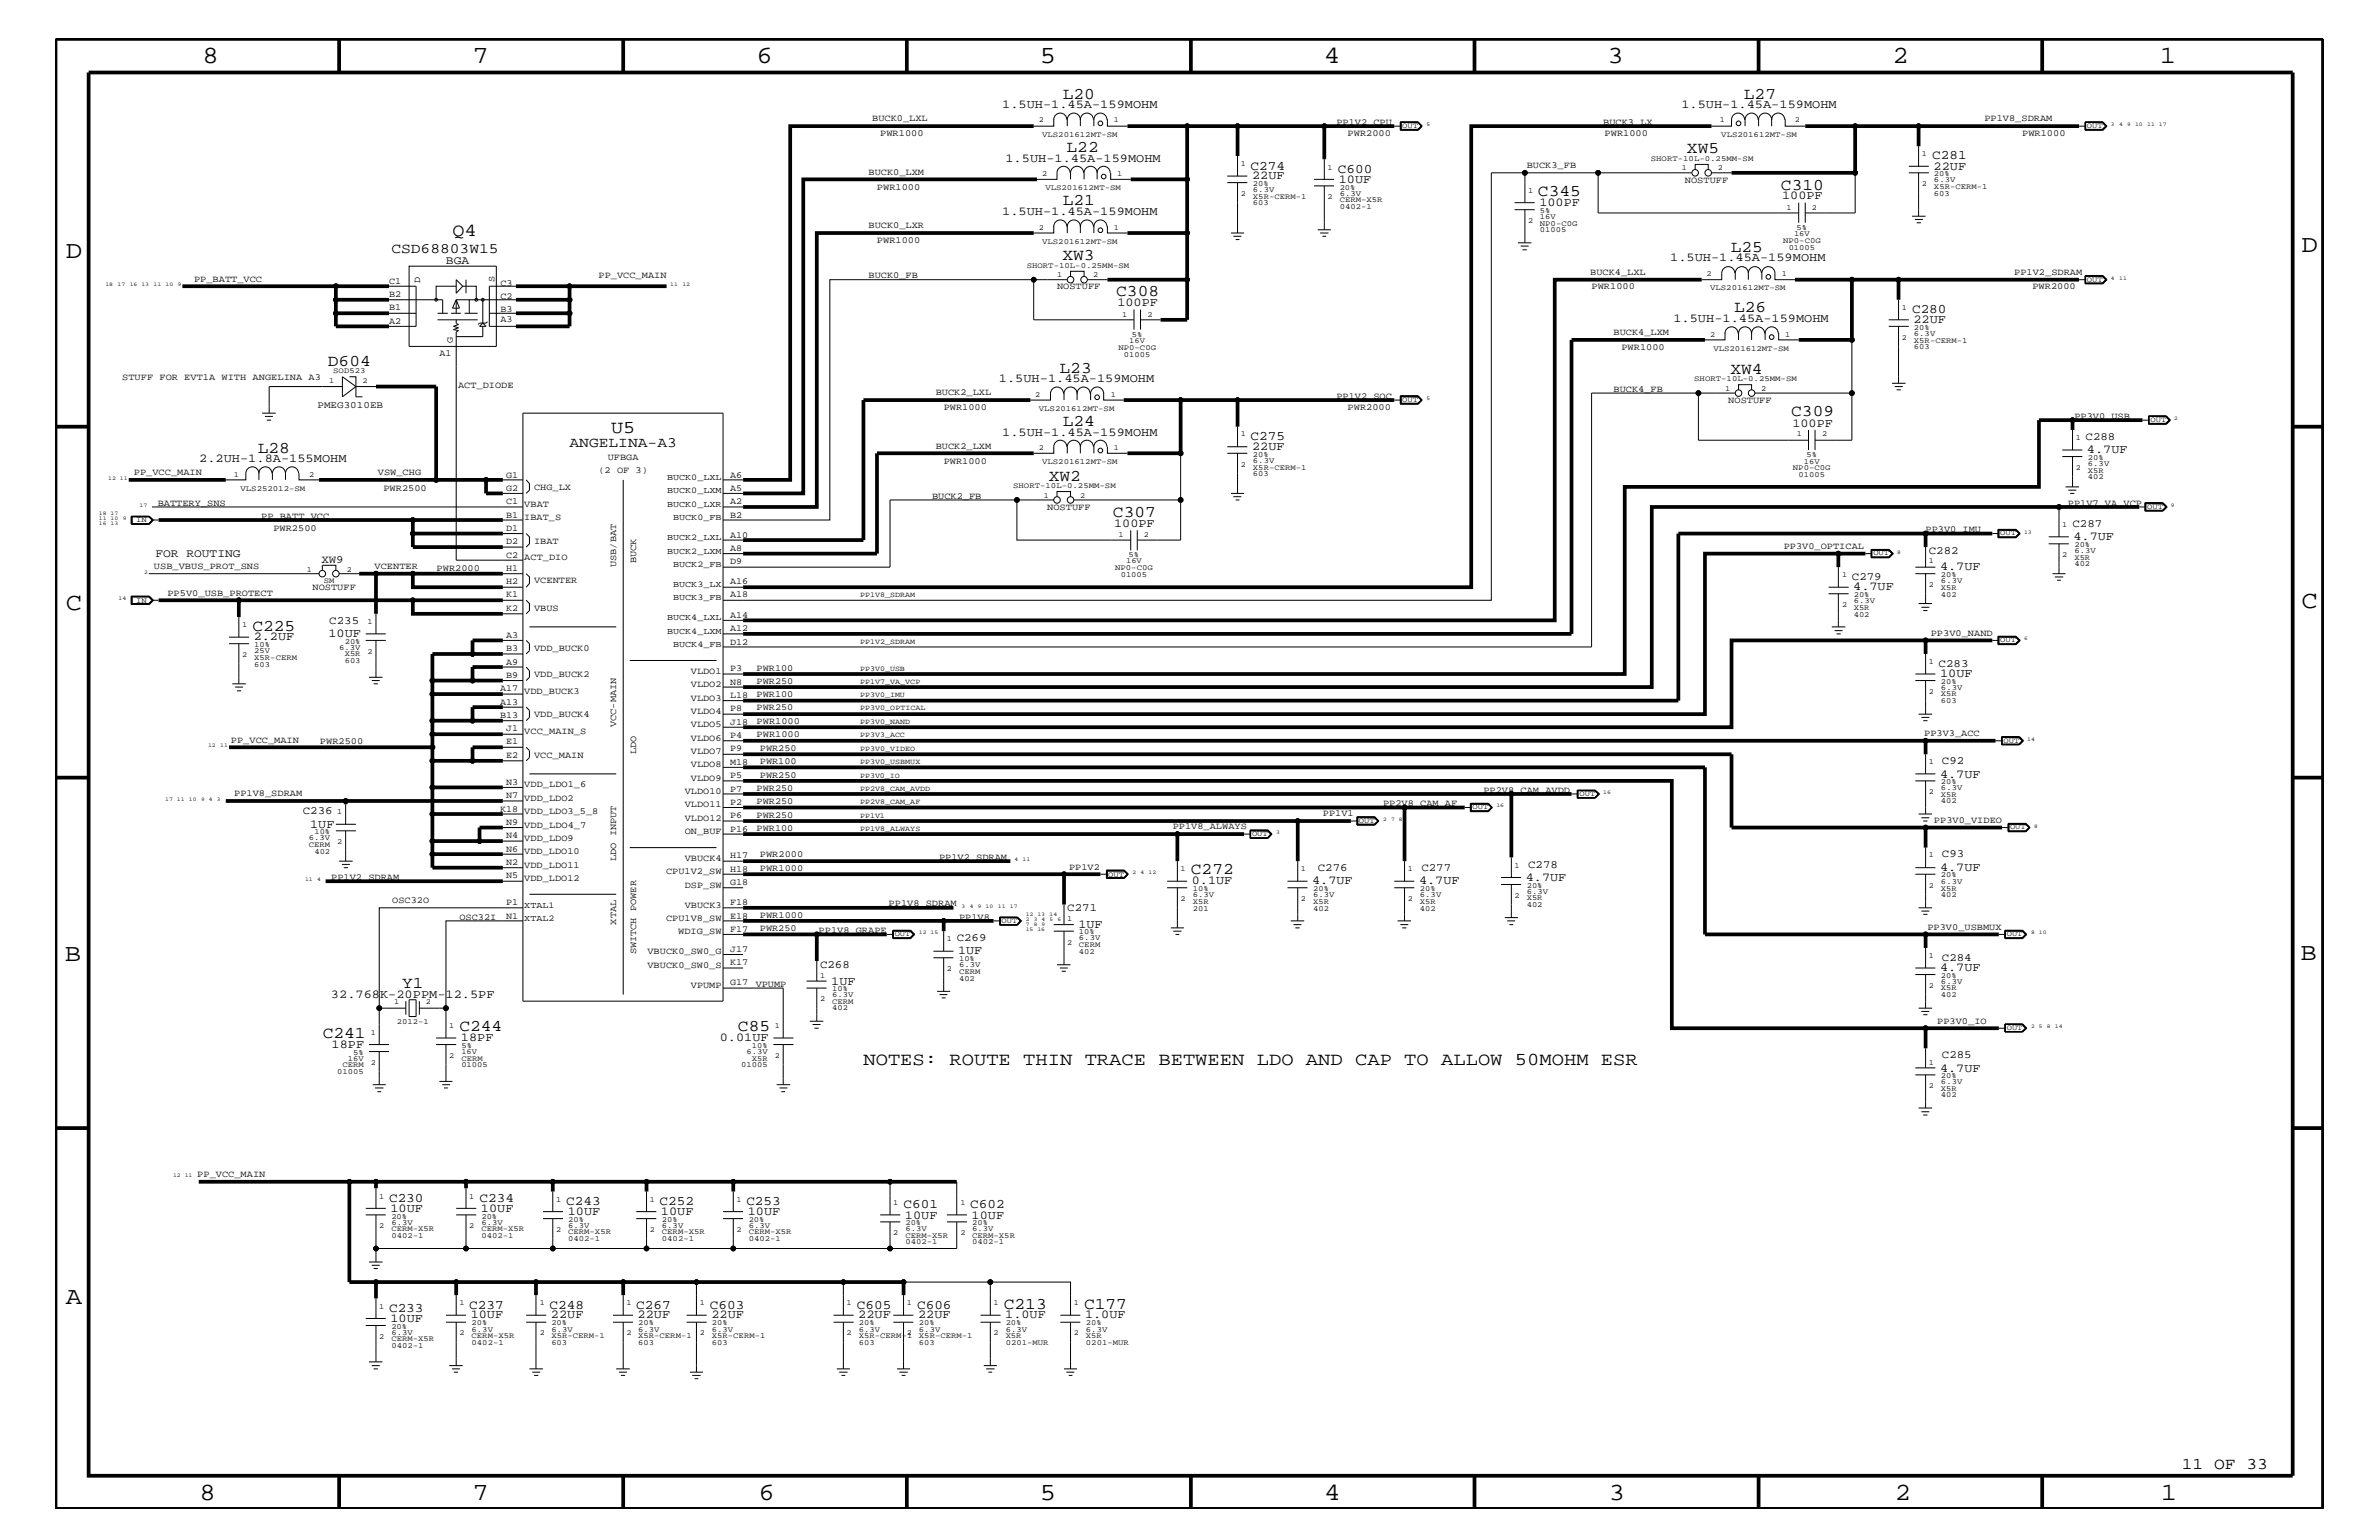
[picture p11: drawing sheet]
<svg xmlns="http://www.w3.org/2000/svg" width="432mm" height="279mm" viewBox="0 0 432 279" stroke-linecap="round" stroke-linejoin="round" font-family="sans-serif">
<defs><g id="words">
<g font-size="4.5">
<text x="36.7" y="11.5">8</text>
<text x="85.8" y="11.5">7</text>
<text x="137.3" y="11.5">6</text>
<text x="188.7" y="11.5">5</text>
<text x="240.3" y="11.5">4</text>
<text x="291.8" y="11.5">3</text>
<text x="343.5" y="11.5">2</text>
<text x="392" y="11.5">1</text>
<text x="11.9" y="46.8">D</text>
<text x="417.7" y="45.7">D</text>
<text x="11.9" y="110.6">C</text>
<text x="417.7" y="110.3">C</text>
<text x="11.8" y="174.3">B</text>
<text x="417.6" y="174.2">B</text>
<text x="11.9" y="236.7">A</text>
<text x="36.2" y="272.1">8</text>
<text x="85.8" y="272.1">7</text>
<text x="137.7" y="272.1">6</text>
<text x="188.7" y="272.1">5</text>
<text x="240.4" y="272.1">4</text>
<text x="292" y="272.1">3</text>
<text x="343.9" y="272.1">2</text>
<text x="392.2" y="272.1">1</text>
</g>
<g font-size="3.3">
<text x="82.1" y="42.9">Q4</text>
<text x="110.9" y="78.6">U5</text>
<text x="156.7" y="193.2">NOTES: ROUTE THIN TRACE BETWEEN LDO AND CAP TO ALLOW 50MOHM ESR</text>
</g>
<g font-size="3">
<text x="192.9" y="17.9">L20</text>
<text x="316.5" y="17.9">L27</text>
<text x="193.6" y="27.5">L22</text>
<text x="306.2" y="27.8">XW5</text>
<text x="279.1" y="35.6">C345</text>
<text x="323.3" y="34.4">C310</text>
<text x="192.9" y="37.3">L21</text>
<text x="192.8" y="47.2">XW3</text>
<text x="314.2" y="45.7">L25</text>
<text x="202.6" y="53.8">C308</text>
<text x="314.7" y="56.7">L26</text>
<text x="59.5" y="66.4">D604</text>
<text x="192.3" y="67.6">L23</text>
<text x="314.1" y="67.8">XW4</text>
<text x="192.9" y="77.3">L24</text>
<text x="325.1" y="75.6">C309</text>
<text x="46.8" y="82.2">L28</text>
<text x="190.4" y="87.2">XW2</text>
<text x="202" y="93.8">C307</text>
<text x="45.8" y="114.4">C225</text>
<text x="216.2" y="158.6">C272</text>
<text x="73" y="179.3">Y1</text>
<text x="58.6" y="188.3">C241</text>
<text x="83.4" y="187.1">C244</text>
<text x="133.9" y="187.1">C85</text>
<text x="182.2" y="237.4">C213</text>
<text x="196.8" y="237.4">C177</text>
<text x="396" y="266.5">11 OF 33</text>
</g>
<g font-size="2.6">
<text x="71" y="45.9">CSD68803W15</text>
<text x="103.4" y="81.1">ANGELINA-A3</text>
</g>
<g font-size="2.4">
<text x="350.7" y="28.9">C281</text>
<text x="227" y="30.8">C274</text>
<text x="242.8" y="31.4">C600</text>
<text x="347" y="56.8">C280</text>
<text x="227" y="79.9">C275</text>
<text x="70.6" y="218">C230</text>
<text x="87" y="218">C234</text>
<text x="102.8" y="218.6">C243</text>
<text x="119.7" y="218.6">C252</text>
<text x="135.5" y="218.6">C253</text>
<text x="164" y="219.2">C601</text>
<text x="176.1" y="219.2">C602</text>
<text x="70.6" y="238">C233</text>
<text x="85.2" y="237.4">C237</text>
<text x="99.7" y="237.4">C248</text>
<text x="115.5" y="237.4">C267</text>
<text x="128.9" y="237.4">C603</text>
<text x="155.5" y="237.4">C605</text>
<text x="166.5" y="237.4">C606</text>
</g>
<g font-size="2.2">
<text x="181.9" y="19.6">1.5UH-1.45A-159MOHM</text>
<text x="305.2" y="19.6">1.5UH-1.45A-159MOHM</text>
<text x="182.5" y="29.3">1.5UH-1.45A-159MOHM</text>
<text x="227.2" y="32.5">22UF</text>
<text x="243" y="33.1">10UF</text>
<text x="350.9" y="30.8">22UF</text>
<text x="181.9" y="39">1.5UH-1.45A-159MOHM</text>
<text x="279.4" y="37.4">100PF</text>
<text x="323.5" y="36.2">100PF</text>
<text x="303.1" y="47.4">1.5UH-1.45A-159MOHM</text>
<text x="202.8" y="55.6">100PF</text>
<text x="303.7" y="58.4">1.5UH-1.45A-159MOHM</text>
<text x="347.3" y="58.6">22UF</text>
<text x="181.3" y="69.3">1.5UH-1.45A-159MOHM</text>
<text x="325.3" y="77.4">100PF</text>
<text x="36.2" y="83.8">2.2UH-1.8A-155MOHM</text>
<text x="181.9" y="79">1.5UH-1.45A-159MOHM</text>
<text x="227.2" y="81.6">22UF</text>
<text x="378.8" y="82.2">4.7UF</text>
<text x="202.2" y="95.6">100PF</text>
<text x="376.3" y="98">4.7UF</text>
<text x="336.4" y="107.1">4.7UF</text>
<text x="352.1" y="103.5">4.7UF</text>
<text x="46.1" y="116.2">2.2UF</text>
<text x="59.6" y="115.6">10UF</text>
<text x="352.1" y="122.9">10UF</text>
<text x="352.1" y="141.1">4.7UF</text>
<text x="56.3" y="150.1">1UF</text>
<text x="216.3" y="160.5">0.1UF</text>
<text x="238.2" y="160.5">4.7UF</text>
<text x="257.6" y="160.5">4.7UF</text>
<text x="276.9" y="159.9">4.7UF</text>
<text x="352.1" y="158">4.7UF</text>
<text x="173.9" y="173.2">1UF</text>
<text x="195.7" y="168.3">1UF</text>
<text x="150.9" y="178.7">1UF</text>
<text x="352.1" y="176.2">4.7UF</text>
<text x="60.1" y="181">32.768K-20PPM-12.5PF</text>
<text x="60.2" y="190.2">18PF</text>
<text x="83.7" y="188.9">18PF</text>
<text x="130.6" y="188.9">0.01UF</text>
<text x="352.1" y="194.4">4.7UF</text>
<text x="70.9" y="219.8">10UF</text>
<text x="87.3" y="219.8">10UF</text>
<text x="103" y="220.4">10UF</text>
<text x="120" y="220.4">10UF</text>
<text x="135.7" y="220.4">10UF</text>
<text x="164.3" y="221.1">10UF</text>
<text x="176.4" y="221.1">10UF</text>
<text x="70.9" y="239.9">10UF</text>
<text x="85.4" y="239.2">10UF</text>
<text x="100" y="239.2">22UF</text>
<text x="115.7" y="239.2">22UF</text>
<text x="129.1" y="239.2">22UF</text>
<text x="155.8" y="239.2">22UF</text>
<text x="166.6" y="239.2">22UF</text>
<text x="182.5" y="239.2">1.0UF</text>
<text x="196.9" y="239.2">1.0UF</text>
</g>
<g font-size="2.1">
<text x="80.9" y="47.9">BGA</text>
<text x="28.2" y="101">FOR ROUTING</text>
</g>
<g font-size="2">
<text x="378.5" y="79.9">C288</text>
<text x="376.2" y="95.6">C287</text>
<text x="350.1" y="100.4">C282</text>
<text x="58.3" y="102.1">XW9</text>
<text x="336.1" y="105.3">C279</text>
<text x="59.8" y="113.1">C235</text>
<text x="351.9" y="121">C283</text>
<text x="352.5" y="138.6">C92</text>
<text x="54.9" y="147.7">C236</text>
<text x="352.5" y="155.6">C93</text>
<text x="239.2" y="158">C276</text>
<text x="258" y="158">C277</text>
<text x="277.4" y="157.4">C278</text>
<text x="193.7" y="165.3">C271</text>
<text x="173.7" y="170.7">C269</text>
<text x="148.8" y="175.6">C268</text>
<text x="352.5" y="174.4">C284</text>
<text x="352.5" y="192">C285</text>
</g>
<text font-size="1.8" x="57.6" y="74.1">PMEG3010EB</text>
<g font-size="1.7">
<text x="158.3" y="22">BUCK0_LXL</text>
<text x="242.6" y="22.6">PP1V2_CPU</text>
<text x="291" y="22.6">BUCK3_LX</text>
<text x="360.2" y="22">PP1V8_SDRAM</text>
<text x="159.8" y="24.7">PWR1000</text>
<text x="244.6" y="24.7">PWR2000</text>
<text x="291.3" y="24.7">PWR1000</text>
<text x="367" y="24.7">PWR1000</text>
<text x="157.6" y="31.7">BUCK0_LXM</text>
<text x="159.2" y="34.4">PWR1000</text>
<text x="277.1" y="30.5">BUCK3_FB</text>
<text x="305.8" y="33.1">NOSTUFF</text>
<text x="157.6" y="41.4">BUCK0_LXR</text>
<text x="159.2" y="44.1">PWR1000</text>
<text x="35.2" y="51.1">PP_BATT_VCC</text>
<text x="70.6" y="53.9">B2</text>
<text x="70.6" y="51.5">C1</text>
<text x="76.3" y="51.3" transform="rotate(-90 76.3 51.3)">D</text>
<text x="89.7" y="51.3" transform="rotate(-90 89.7 51.3)">S</text>
<text x="90.8" y="51.8">C3</text>
<text x="108.6" y="50.5">PP_VCC_MAIN</text>
<text x="157.6" y="50.5">BUCK0_FB</text>
<text x="191.9" y="52.5">NOSTUFF</text>
<text x="288.6" y="49.9">BUCK4_LXL</text>
<text x="288.9" y="52.5">PWR1000</text>
<text x="365.6" y="49.9">PP1V2_SDRAM</text>
<text x="368.9" y="52.5">PWR2000</text>
<text x="70.6" y="58.7">A2</text>
<text x="70.6" y="56.3">B1</text>
<text x="90.8" y="58.4">A3</text>
<text x="90.8" y="56.7">B3</text>
<text x="90.8" y="54.2">C2</text>
<text x="79.8" y="64.5">A1</text>
<text x="82.2" y="62.2" transform="rotate(-90 82.2 62.2)">G</text>
<text x="292.9" y="60.8">BUCK4_LXM</text>
<text x="294.3" y="63.4">PWR1000</text>
<text x="22.2" y="68.9">STUFF FOR EVT1A WITH ANGELINA A3</text>
<text x="83.1" y="70.5">ACT_DIODE</text>
<text x="169.8" y="71.7">BUCK2_LXL</text>
<text x="292.9" y="71.1">BUCK4_FB</text>
<text x="171.3" y="74.4">PWR1000</text>
<text x="242.6" y="72.3">PP1V2_SOC</text>
<text x="244.6" y="74.4">PWR2000</text>
<text x="313.7" y="73.2">NOSTUFF</text>
<text x="376.5" y="76">PP3V0_USB</text>
<text x="110.3" y="83.5">UFBGA</text>
<text x="169.8" y="81.4">BUCK2_LXM</text>
<text x="24.3" y="86.2">PP_VCC_MAIN</text>
<text x="68.6" y="86.2">VSW_CHG</text>
<text x="69.6" y="89">PWR2500</text>
<text x="91.9" y="86.6">G1</text>
<text x="91.9" y="89">G2</text>
<text x="96.9" y="88.9">CHG_LX</text>
<text x="108.6" y="85.9">(2 OF 3)</text>
<text x="132.5" y="86.6">A6</text>
<text x="132.5" y="89">A5</text>
<text x="171.3" y="84.1">PWR1000</text>
<text x="28.6" y="91.7">BATTERY_SNS</text>
<text x="47.4" y="94.2">PP_BATT_VCC</text>
<text x="91.9" y="93.9">B1</text>
<text x="91.9" y="91.5">C1</text>
<text x="95.2" y="92">VBAT</text>
<text x="95.2" y="94.3">IBAT_S</text>
<text x="132.5" y="93.9">B2</text>
<text x="132.5" y="91.5">A2</text>
<text x="169.2" y="90.5">BUCK2_FB</text>
<text x="190.1" y="92.6">NOSTUFF</text>
<text x="375.3" y="91.7">PP1V7_VA_VCP</text>
<text x="49.6" y="96.3">PWR2500</text>
<text x="91.9" y="96.3">D1</text>
<text x="91.9" y="98.7">D2</text>
<text x="91.9" y="101.2">C2</text>
<text x="95.2" y="101.6">ACT_DIO</text>
<text x="96.9" y="98.7">IBAT</text>
<text x="132.5" y="97.6">A10</text>
<text x="132.5" y="99.9">A8</text>
<text x="323.8" y="99.6">PP3V0_OPTICAL</text>
<text x="349.5" y="96.5">PP3V0_IMU</text>
<text x="27.9" y="103.2">USB_VBUS_PROT_SNS</text>
<text x="56.7" y="107.1">NOSTUFF</text>
<text x="68" y="103.2">VCENTER</text>
<text x="79.2" y="103.6">PWR2000</text>
<text x="91.9" y="103.6">H1</text>
<text x="91.9" y="106">H2</text>
<text x="96.9" y="105.9">VCENTER</text>
<text x="111.8" y="102.9" transform="rotate(-90 111.8 102.9)">USB/BAT</text>
<text x="115.5" y="102.2" transform="rotate(-90 115.5 102.2)">BUCK</text>
<text x="132.5" y="106">A16</text>
<text x="132.5" y="102.4">D9</text>
<text x="30.4" y="108.1">PP5V0_USB_PROTECT</text>
<text x="91.9" y="108.4">K1</text>
<text x="91.9" y="110.9">K2</text>
<text x="96.9" y="110.8">VBUS</text>
<text x="132.5" y="108.4">A18</text>
<text x="132.5" y="112">A14</text>
<text x="91.9" y="115.7">A3</text>
<text x="91.9" y="118.1">B3</text>
<text x="96.9" y="118.1">VDD_BUCK0</text>
<text x="132.5" y="117">D12</text>
<text x="132.5" y="114.5">A12</text>
<text x="350.4" y="115.3">PP3V0_NAND</text>
<text x="90.8" y="125.4">A17</text>
<text x="91.9" y="120.6">A9</text>
<text x="91.9" y="123">B9</text>
<text x="95.2" y="125.9">VDD_BUCK3</text>
<text x="96.9" y="122.9">VDD_BUCK2</text>
<text x="125.4" y="122.3">VLDO1</text>
<text x="125.4" y="124.7">VLDO2</text>
<text x="132.5" y="121.8">P3</text>
<text x="132.5" y="124.2">N8</text>
<text x="137.3" y="124.1">PWR250</text>
<text x="137.3" y="121.7">PWR100</text>
<text x="90.8" y="127.9">A13</text>
<text x="90.8" y="130.2">B13</text>
<text x="96.9" y="130.2">VDD_BUCK4</text>
<text x="111.8" y="131.9" transform="rotate(-90 111.8 131.9)">VCC-MAIN</text>
<text x="125.4" y="129.6">VLDO4</text>
<text x="125.4" y="131.9">VLDO5</text>
<text x="125.4" y="127.1">VLDO3</text>
<text x="132.5" y="126.6">L18</text>
<text x="132.5" y="129.1">P8</text>
<text x="132.5" y="131.5">J18</text>
<text x="137.3" y="126.5">PWR100</text>
<text x="137.3" y="128.9">PWR250</text>
<text x="137.3" y="131.3">PWR1000</text>
<text x="41.9" y="134.7">PP_VCC_MAIN</text>
<text x="58.1" y="135.1">PWR2500</text>
<text x="91.9" y="135.1">E1</text>
<text x="91.9" y="137.5">E2</text>
<text x="91.9" y="132.7">J1</text>
<text x="95.2" y="133.2">VCC_MAIN_S</text>
<text x="96.9" y="137.4">VCC_MAIN</text>
<text x="115.5" y="136.8" transform="rotate(-90 115.5 136.8)">LDO</text>
<text x="125.4" y="134.4">VLDO6</text>
<text x="125.4" y="136.8">VLDO7</text>
<text x="132.5" y="133.9">P4</text>
<text x="132.5" y="136.3">P9</text>
<text x="137.3" y="133.8">PWR1000</text>
<text x="137.9" y="136.2">PWR250</text>
<text x="349.2" y="133.5">PP3V3_ACC</text>
<text x="91.9" y="142.4">N3</text>
<text x="95.2" y="142.9">VDD_LDO1_6</text>
<text x="125.4" y="139.2">VLDO8</text>
<text x="125.4" y="141.7">VLDO9</text>
<text x="132.5" y="138.7">M18</text>
<text x="132.5" y="141.2">P5</text>
<text x="132.5" y="143.6">P7</text>
<text x="137.3" y="143.5">PWR250</text>
<text x="137.9" y="141.1">PWR250</text>
<text x="137.9" y="138.6">PWR100</text>
<text x="269.2" y="143.9">PP2V8_CAM_AVDD</text>
<text x="42.5" y="144.5">PP1V8_SDRAM</text>
<text x="90.8" y="147.3">K18</text>
<text x="91.9" y="144.8">N7</text>
<text x="91.9" y="149.6">N9</text>
<text x="95.2" y="145.3">VDD_LDO2</text>
<text x="95.2" y="147.7">VDD_LDO3_5_8</text>
<text x="124.3" y="146.5">VLDO11</text>
<text x="124.3" y="144">VLDO10</text>
<text x="124.3" y="149">VLDO12</text>
<text x="132.5" y="146">P2</text>
<text x="132.5" y="148.4">P6</text>
<text x="137.3" y="148.4">PWR250</text>
<text x="137.3" y="145.9">PWR250</text>
<text x="240.1" y="148.1">PP1V1</text>
<text x="251" y="146.2">PP2V8_CAM_AF</text>
<text x="351" y="149.3">PP3V0_VIDEO</text>
<text x="91.9" y="154.5">N6</text>
<text x="91.9" y="152.1">N4</text>
<text x="95.2" y="152.6">VDD_LDO9</text>
<text x="95.2" y="150.1">VDD_LDO4_7</text>
<text x="95.2" y="155">VDD_LDO10</text>
<text x="124.3" y="151.3">ON_BUF</text>
<text x="132.5" y="150.9">P16</text>
<text x="132.5" y="155.7">H17</text>
<text x="137.3" y="150.7">PWR100</text>
<text x="137.9" y="155.6">PWR2000</text>
<text x="170.4" y="156">PP1V2_SDRAM</text>
<text x="212.9" y="150.5">PP1V8_ALWAYS</text>
<text x="60.1" y="159.6">PP1V2_SDRAM</text>
<text x="91.9" y="156.9">N2</text>
<text x="91.9" y="159.4">N5</text>
<text x="95.2" y="159.9">VDD_LDO12</text>
<text x="95.2" y="157.4">VDD_LDO11</text>
<text x="111.8" y="156.2" transform="rotate(-90 111.8 156.2)">LDO INPUT</text>
<text x="120.9" y="158.6">CPU1V2_SW</text>
<text x="124.3" y="156.2">VBUCK4</text>
<text x="124.3" y="161.1">DSP_SW</text>
<text x="132.5" y="158.2">H18</text>
<text x="132.5" y="160.6">G18</text>
<text x="137.9" y="158">PWR1000</text>
<text x="194.1" y="157.8">PP1V2</text>
<text x="71.2" y="163.9">OSC32O</text>
<text x="83.4" y="166.9">OSC32I</text>
<text x="91.9" y="164.2">P1</text>
<text x="91.9" y="166.7">N1</text>
<text x="111.8" y="167.8" transform="rotate(-90 111.8 167.8)">XTAL</text>
<text x="120.9" y="167.1">CPU1V8_SW</text>
<text x="124.3" y="164.7">VBUCK3</text>
<text x="132.5" y="166.7">E18</text>
<text x="132.5" y="164.2">F18</text>
<text x="137.9" y="166.5">PWR1000</text>
<text x="161.3" y="164.5">PP1V8_SDRAM</text>
<text x="174.1" y="166.9">PP1V8</text>
<text x="115.5" y="173.2" transform="rotate(-90 115.5 173.2)">SWITCH POWER</text>
<text x="117.5" y="173.2">VBUCK0_SW0_G</text>
<text x="123.1" y="169.5">WDIG_SW</text>
<text x="132.5" y="169">F17</text>
<text x="132.5" y="172.7">J17</text>
<text x="137.9" y="168.9">PWR250</text>
<text x="148.6" y="169.3">PP1V8_GRAPE</text>
<text x="349.8" y="168.7">PP3V0_USBMUX</text>
<text x="117.5" y="175.6">VBUCK0_SW0_S</text>
<text x="125.4" y="179.3">VPUMP</text>
<text x="132.5" y="178.8">G17</text>
<text x="132.5" y="175.1">K17</text>
<text x="137.2" y="179">VPUMP</text>
<text x="351.6" y="185.7">PP3V0_IO</text>
<text x="35.8" y="213.6">PP_VCC_MAIN</text>
</g>
<g font-size="1.6">
<text x="121.1" y="87.1">BUCK0_LXL</text>
<text x="121.1" y="89.5">BUCK0_LXM</text>
<text x="121.1" y="92">BUCK0_LXR</text>
<text x="122.2" y="94.3">BUCK0_FB</text>
<text x="121.1" y="98">BUCK2_LXL</text>
<text x="121.1" y="100.4">BUCK2_LXM</text>
<text x="122.2" y="102.9">BUCK2_FB</text>
<text x="122.2" y="106.5">BUCK3_LX</text>
<text x="121.1" y="112.6">BUCK4_LXL</text>
<text x="122.2" y="108.9">BUCK3_FB</text>
<text x="121.1" y="115">BUCK4_LXM</text>
<text x="122.2" y="117.4">BUCK4_FB</text>
<text x="95.2" y="164.7">XTAL1</text>
<text x="95.2" y="167.1">XTAL2</text>
</g>
<g font-size="1.4">
<text x="188.6" y="22.2">2</text>
<text x="202.2" y="22.2">1</text>
<text x="254.5" y="23.2">OUT</text>
<text x="312.2" y="22.2">1</text>
<text x="325.8" y="22.2">2</text>
<text x="378.8" y="23.2">OUT</text>
<text x="189.1" y="24.8">VLS201612MT-SM</text>
<text x="299.6" y="29.2">SHORT-10L-0.25MM-SM</text>
<text x="312.4" y="24.8">VLS201612MT-SM</text>
<text x="348.8" y="28.3">1</text>
<text x="189.1" y="31.9">2</text>
<text x="189.7" y="34.5">VLS201612MT-SM</text>
<text x="202.8" y="31.9">1</text>
<text x="225.2" y="30.2">1</text>
<text x="225.2" y="35.6">2</text>
<text x="227.4" y="34.8">6.3V</text>
<text x="227.4" y="33.7">20%</text>
<text x="241" y="30.8">1</text>
<text x="243.2" y="35.5">6.3V</text>
<text x="243.2" y="34.4">20%</text>
<text x="277.4" y="35">1</text>
<text x="305.3" y="30.8">1</text>
<text x="311.8" y="30.8">2</text>
<text x="348.8" y="33.7">2</text>
<text x="351" y="33">6.3V</text>
<text x="351" y="34.2">X5R-CERM-1</text>
<text x="351" y="31.9">20%</text>
<text x="351" y="35.5">603</text>
<text x="188.6" y="41.7">2</text>
<text x="202.2" y="41.7">1</text>
<text x="227.4" y="36.1">X5R-CERM-1</text>
<text x="227.4" y="37.3">603</text>
<text x="241" y="36.2">2</text>
<text x="243.2" y="36.7">CERM-X5R</text>
<text x="243.2" y="37.9">0402-1</text>
<text x="277.4" y="40.4">2</text>
<text x="279.5" y="40.9">NP0-C0G</text>
<text x="279.5" y="38.6">5%</text>
<text x="279.5" y="39.7">16V</text>
<text x="324.3" y="38">1</text>
<text x="326.1" y="41.7">5%</text>
<text x="328.8" y="38">2</text>
<text x="189.1" y="44.2">VLS201612MT-SM</text>
<text x="279.5" y="42.1">01005</text>
<text x="323.6" y="44.1">NP0-C0G</text>
<text x="324.7" y="45.3">01005</text>
<text x="325.6" y="42.9">16V</text>
<text x="186.4" y="48.5">SHORT-10L-0.25MM-SM</text>
<text x="191.9" y="50.2">1</text>
<text x="198.4" y="50.2">2</text>
<text x="309.7" y="50.2">2</text>
<text x="310.4" y="52.7">VLS201612MT-SM</text>
<text x="323.4" y="50.2">1</text>
<text x="378.8" y="51.1">OUT</text>
<text x="203.7" y="57.4">1</text>
<text x="208.3" y="57.4">2</text>
<text x="345.2" y="56.2">1</text>
<text x="347.4" y="59.8">20%</text>
<text x="203" y="63.4">NP0-C0G</text>
<text x="204" y="64.7">01005</text>
<text x="205" y="62.3">16V</text>
<text x="205.4" y="61.1">5%</text>
<text x="310.4" y="61.1">2</text>
<text x="311" y="63.6">VLS201612MT-SM</text>
<text x="324" y="61.1">1</text>
<text x="345.2" y="61.7">2</text>
<text x="347.4" y="63.4">603</text>
<text x="347.4" y="62.2">X5R-CERM-1</text>
<text x="347.4" y="60.9">6.3V</text>
<text x="59.8" y="69.5">1</text>
<text x="60.5" y="67.7">SOD523</text>
<text x="65.8" y="69.5">2</text>
<text x="187.9" y="72">2</text>
<text x="201.6" y="72">1</text>
<text x="307.5" y="69.2">SHORT-10L-0.25MM-SM</text>
<text x="313.1" y="70.9">1</text>
<text x="319.7" y="70.9">2</text>
<text x="188.6" y="74.5">VLS201612MT-SM</text>
<text x="254.5" y="72.9">OUT</text>
<text x="390.3" y="76.6">OUT</text>
<text x="188.6" y="81.6">2</text>
<text x="202.2" y="81.6">1</text>
<text x="225.2" y="79.2">1</text>
<text x="227.4" y="83.9">6.3V</text>
<text x="227.4" y="82.8">20%</text>
<text x="326.1" y="79.2">1</text>
<text x="327.9" y="82.8">5%</text>
<text x="330.7" y="79.2">2</text>
<text x="376.8" y="79.9">1</text>
<text x="379" y="83.5">20%</text>
<text x="42.4" y="86.5">1</text>
<text x="43.6" y="89">VLS252012-SM</text>
<text x="56.1" y="86.5">2</text>
<text x="183.9" y="88.6">SHORT-10L-0.25MM-SM</text>
<text x="189.1" y="84.2">VLS201612MT-SM</text>
<text x="225.2" y="84.7">2</text>
<text x="227.4" y="85.2">X5R-CERM-1</text>
<text x="227.4" y="86.4">603</text>
<text x="325.4" y="85.3">NP0-C0G</text>
<text x="326.4" y="86.5">01005</text>
<text x="327.4" y="84.1">16V</text>
<text x="376.8" y="85.3">2</text>
<text x="379" y="87">402</text>
<text x="379" y="85.8">X5R</text>
<text x="379" y="84.5">6.3V</text>
<text x="24.7" y="94.8">IN</text>
<text x="189.4" y="90.3">1</text>
<text x="196" y="90.3">2</text>
<text x="374.3" y="95.6">1</text>
<text x="389.7" y="92.3">OUT</text>
<text x="203" y="97.4">1</text>
<text x="204.9" y="101">5%</text>
<text x="207.6" y="97.4">2</text>
<text x="340" y="100.8">OUT</text>
<text x="363.1" y="97.1">OUT</text>
<text x="374.3" y="101">2</text>
<text x="376.5" y="100.4">6.3V</text>
<text x="376.5" y="99.3">20%</text>
<text x="376.5" y="101.5">X5R</text>
<text x="55.7" y="103.7">1</text>
<text x="58.8" y="105.9">SM</text>
<text x="62.9" y="103.7">2</text>
<text x="202.4" y="103.5">NP0-C0G</text>
<text x="203.4" y="104.7">01005</text>
<text x="204.4" y="102.2">16V</text>
<text x="334.3" y="104.7">1</text>
<text x="350.1" y="102.2">1</text>
<text x="350.1" y="106.5">2</text>
<text x="352.3" y="104.7">20%</text>
<text x="352.3" y="107">X5R</text>
<text x="352.3" y="105.8">6.3V</text>
<text x="376.5" y="102.7">402</text>
<text x="24.7" y="109.3">IN</text>
<text x="43.9" y="113.7">1</text>
<text x="66.7" y="113.1">1</text>
<text x="156.1" y="108.3">PP1V8_SDRAM</text>
<text x="334.3" y="110.2">2</text>
<text x="336.5" y="108.3">20%</text>
<text x="336.5" y="111.9">402</text>
<text x="336.5" y="110.6">X5R</text>
<text x="336.5" y="109.4">6.3V</text>
<text x="352.3" y="108.2">402</text>
<text x="43.9" y="119.2">2</text>
<text x="46.1" y="119.7">X5R-CERM</text>
<text x="46.1" y="117.4">10%</text>
<text x="46.1" y="118.5">25V</text>
<text x="61.6" y="117.9">6.3V</text>
<text x="62.6" y="116.8">20%</text>
<text x="62.6" y="119.1">X5R</text>
<text x="66.7" y="118.6">2</text>
<text x="156.1" y="116.8">PP1V2_SDRAM</text>
<text x="363.1" y="116.5">OUT</text>
<text x="46.1" y="120.9">603</text>
<text x="62.6" y="120.3">603</text>
<text x="156.1" y="121.7">PP3V0_USB</text>
<text x="156.1" y="124.1">PP1V7_VA_VCP</text>
<text x="350.1" y="120.4">1</text>
<text x="350.1" y="125.9">2</text>
<text x="352.3" y="124.1">20%</text>
<text x="352.3" y="125.2">6.3V</text>
<text x="156.1" y="126.5">PP3V0_IMU</text>
<text x="156.1" y="128.9">PP3V0_OPTICAL</text>
<text x="156.1" y="131.3">PP3V0_NAND</text>
<text x="352.3" y="127.6">603</text>
<text x="352.3" y="126.4">X5R</text>
<text x="156.1" y="136.2">PP3V0_VIDEO</text>
<text x="156.1" y="133.8">PP3V3_ACC</text>
<text x="363.6" y="134.7">OUT</text>
<text x="156.1" y="138.6">PP3V0_USBMUX</text>
<text x="156.1" y="141.1">PP3V0_IO</text>
<text x="156.1" y="143.5">PP2V8_CAM_AVDD</text>
<text x="350.1" y="138.6">1</text>
<text x="352.3" y="142.3">20%</text>
<text x="352.3" y="143.4">6.3V</text>
<text x="61.2" y="147.7">1</text>
<text x="156.1" y="148.4">PP1V1</text>
<text x="156.1" y="145.9">PP2V8_CAM_AF</text>
<text x="246.6" y="149.3">OUT</text>
<text x="267.3" y="146.8">OUT</text>
<text x="286.7" y="144.5">OUT</text>
<text x="350.1" y="144">2</text>
<text x="352.3" y="145.7">402</text>
<text x="352.3" y="144.6">X5R</text>
<text x="56" y="152.4">6.3V</text>
<text x="56" y="153.7">CERM</text>
<text x="57.1" y="154.9">402</text>
<text x="57.1" y="151.3">10%</text>
<text x="61.2" y="153.2">2</text>
<text x="156.1" y="150.7">PP1V8_ALWAYS</text>
<text x="227.2" y="151.8">OUT</text>
<text x="350.1" y="155.6">1</text>
<text x="364.8" y="150.5">OUT</text>
<text x="201.2" y="159">OUT</text>
<text x="214.3" y="158">1</text>
<text x="216.5" y="161.7">10%</text>
<text x="236.1" y="158">1</text>
<text x="238.3" y="161.7">20%</text>
<text x="255.5" y="158">1</text>
<text x="257.7" y="161.7">20%</text>
<text x="274.9" y="157.4">1</text>
<text x="277.1" y="161.1">20%</text>
<text x="350.1" y="161.1">2</text>
<text x="352.3" y="159.2">20%</text>
<text x="352.3" y="161.6">X5R</text>
<text x="352.3" y="160.3">6.3V</text>
<text x="181.8" y="167.5">OUT</text>
<text x="193.7" y="167.1">1</text>
<text x="214.3" y="163.5">2</text>
<text x="216.5" y="162.8">6.3V</text>
<text x="216.5" y="163.9">X5R</text>
<text x="216.5" y="165.2">201</text>
<text x="236.1" y="163.5">2</text>
<text x="238.3" y="163.9">X5R</text>
<text x="238.3" y="165.2">402</text>
<text x="238.3" y="162.8">6.3V</text>
<text x="255.5" y="163.5">2</text>
<text x="257.7" y="165.2">402</text>
<text x="257.7" y="163.9">X5R</text>
<text x="257.7" y="162.8">6.3V</text>
<text x="274.9" y="162.8">2</text>
<text x="277.1" y="164.5">402</text>
<text x="277.1" y="163.4">X5R</text>
<text x="277.1" y="162.2">6.3V</text>
<text x="352.3" y="162.8">402</text>
<text x="162.4" y="169.9">OUT</text>
<text x="171.9" y="170.7">1</text>
<text x="193.7" y="171.4">2</text>
<text x="195.8" y="173.1">402</text>
<text x="195.8" y="169.5">10%</text>
<text x="195.8" y="170.6">6.3V</text>
<text x="195.8" y="171.8">CERM</text>
<text x="350.1" y="173.8">1</text>
<text x="364.2" y="169.9">OUT</text>
<text x="148.8" y="177.4">1</text>
<text x="151" y="179.9">10%</text>
<text x="171.9" y="176.2">2</text>
<text x="174.1" y="174.4">10%</text>
<text x="174.1" y="177.9">402</text>
<text x="174.1" y="175.5">6.3V</text>
<text x="174.1" y="176.7">CERM</text>
<text x="350.1" y="179.3">2</text>
<text x="352.3" y="177.4">20%</text>
<text x="352.3" y="179.7">X5R</text>
<text x="352.3" y="178.5">6.3V</text>
<text x="71.5" y="182.2">1</text>
<text x="72" y="185.9">2012-1</text>
<text x="77.3" y="182.2">2</text>
<text x="148.8" y="181.6">2</text>
<text x="151" y="181">6.3V</text>
<text x="151" y="182.1">CERM</text>
<text x="151" y="183.3">402</text>
<text x="352.3" y="181">402</text>
<text x="64.1" y="191.4">5%</text>
<text x="67.3" y="187.7">1</text>
<text x="81.5" y="186.5">1</text>
<text x="81.5" y="192">2</text>
<text x="83.7" y="190.2">5%</text>
<text x="83.7" y="191.2">16V</text>
<text x="135.5" y="191.2">6.3V</text>
<text x="136.5" y="190.2">10%</text>
<text x="140.6" y="186.5">1</text>
<text x="140.6" y="192">2</text>
<text x="364.2" y="186.9">OUT</text>
<text x="61.2" y="194.8">01005</text>
<text x="62.1" y="193.7">CERM</text>
<text x="63.2" y="192.5">16V</text>
<text x="67.3" y="193.2">2</text>
<text x="83.7" y="192.5">CERM</text>
<text x="83.7" y="193.7">01005</text>
<text x="134.5" y="193.7">01005</text>
<text x="136.5" y="192.5">X5R</text>
<text x="350.1" y="193.2">1</text>
<text x="350.1" y="197.4">2</text>
<text x="352.3" y="195.6">20%</text>
<text x="352.3" y="197.9">X5R</text>
<text x="352.3" y="196.7">6.3V</text>
<text x="352.3" y="199.1">402</text>
<text x="68.8" y="217.5">1</text>
<text x="71" y="221.1">20%</text>
<text x="85.2" y="217.5">1</text>
<text x="87.4" y="221.1">20%</text>
<text x="100.9" y="218">1</text>
<text x="103.1" y="221.7">20%</text>
<text x="117.9" y="218">1</text>
<text x="120.1" y="221.7">20%</text>
<text x="133.7" y="218">1</text>
<text x="135.9" y="221.7">20%</text>
<text x="162.1" y="218.6">1</text>
<text x="174.3" y="218.6">1</text>
<text x="68.8" y="222.9">2</text>
<text x="71" y="222.2">6.3V</text>
<text x="71" y="223.4">CERM-X5R</text>
<text x="71" y="224.6">0402-1</text>
<text x="85.2" y="222.9">2</text>
<text x="87.4" y="224.6">0402-1</text>
<text x="87.4" y="223.4">CERM-X5R</text>
<text x="87.4" y="222.2">6.3V</text>
<text x="100.9" y="223.5">2</text>
<text x="103.1" y="222.8">6.3V</text>
<text x="103.1" y="225.2">0402-1</text>
<text x="103.1" y="224">CERM-X5R</text>
<text x="117.9" y="223.5">2</text>
<text x="120.1" y="222.8">6.3V</text>
<text x="120.1" y="225.2">0402-1</text>
<text x="120.1" y="224">CERM-X5R</text>
<text x="133.7" y="223.5">2</text>
<text x="135.9" y="222.8">6.3V</text>
<text x="135.9" y="224">CERM-X5R</text>
<text x="135.9" y="225.2">0402-1</text>
<text x="162.1" y="224.1">2</text>
<text x="164.3" y="225.7">0402-1</text>
<text x="164.3" y="224.6">CERM-X5R</text>
<text x="164.3" y="223.4">6.3V</text>
<text x="164.3" y="222.3">20%</text>
<text x="174.3" y="224.1">2</text>
<text x="176.4" y="222.3">20%</text>
<text x="176.4" y="223.4">6.3V</text>
<text x="176.4" y="225.7">0402-1</text>
<text x="176.4" y="224.6">CERM-X5R</text>
<text x="68.8" y="237.4">1</text>
<text x="83.4" y="236.8">1</text>
<text x="98" y="236.8">1</text>
<text x="113.7" y="236.8">1</text>
<text x="127" y="236.8">1</text>
<text x="153.7" y="236.8">1</text>
<text x="164.6" y="236.8">1</text>
<text x="180.3" y="236.8">1</text>
<text x="194.9" y="236.8">1</text>
<text x="68.8" y="242.9">2</text>
<text x="71" y="241.1">20%</text>
<text x="71" y="242.2">6.3V</text>
<text x="71" y="243.4">CERM-X5R</text>
<text x="71" y="244.5">0402-1</text>
<text x="83.4" y="242.3">2</text>
<text x="85.6" y="240.5">20%</text>
<text x="85.6" y="242.8">CERM-X5R</text>
<text x="85.6" y="244">0402-1</text>
<text x="85.6" y="241.6">6.3V</text>
<text x="98" y="242.3">2</text>
<text x="100.1" y="240.5">20%</text>
<text x="100.1" y="241.6">6.3V</text>
<text x="100.1" y="242.8">X5R-CERM-1</text>
<text x="100.1" y="244">603</text>
<text x="113.7" y="242.3">2</text>
<text x="115.8" y="240.5">20%</text>
<text x="115.8" y="244">603</text>
<text x="115.8" y="241.6">6.3V</text>
<text x="115.8" y="242.8">X5R-CERM-1</text>
<text x="127" y="242.3">2</text>
<text x="129.2" y="241.6">6.3V</text>
<text x="129.2" y="242.8">X5R-CERM-1</text>
<text x="129.2" y="240.5">20%</text>
<text x="129.2" y="244">603</text>
<text x="153.7" y="242.3">2</text>
<text x="155.9" y="242.8">X5R-CERM-1</text>
<text x="155.9" y="241.6">6.3V</text>
<text x="155.9" y="240.5">20%</text>
<text x="155.9" y="244">603</text>
<text x="164.6" y="242.3">2</text>
<text x="166.8" y="240.5">20%</text>
<text x="166.8" y="244">603</text>
<text x="166.8" y="241.6">6.3V</text>
<text x="166.8" y="242.8">X5R-CERM-1</text>
<text x="180.3" y="242.3">2</text>
<text x="182.5" y="244">0201-MUR</text>
<text x="182.5" y="241.6">6.3V</text>
<text x="182.5" y="242.8">X5R</text>
<text x="182.5" y="240.5">20%</text>
<text x="194.9" y="242.3">2</text>
<text x="197.1" y="242.8">X5R</text>
<text x="197.1" y="240.5">20%</text>
<text x="197.1" y="241.6">6.3V</text>
<text x="197.1" y="244">0201-MUR</text>
</g>
<g font-size="1">
<text x="258.9" y="22.9">5</text>
<text x="383.1" y="22.9">3</text>
<text x="384.6" y="22.9">4</text>
<text x="386.1" y="22.9">9</text>
<text x="387.5" y="22.9">10</text>
<text x="389.7" y="22.9">11 17</text>
<text x="19.1" y="51.9">18</text>
<text x="21.3" y="51.9">17</text>
<text x="23.5" y="51.9">16 13</text>
<text x="27.9" y="51.9">11</text>
<text x="30.1" y="51.9">10</text>
<text x="32.3" y="51.9">9</text>
<text x="121.7" y="51.9">11</text>
<text x="123.9" y="51.9">12</text>
<text x="383.1" y="50.7">4</text>
<text x="384.6" y="50.7">11</text>
<text x="258.9" y="72.6">5</text>
<text x="394.6" y="76.2">2</text>
<text x="19.6" y="87.1">12 11</text>
<text x="17.9" y="93.5">18 17</text>
<text x="17.9" y="94.3">11 10</text>
<text x="17.9" y="95.3">16 13</text>
<text x="22.3" y="94.3">9</text>
<text x="25.3" y="92">17</text>
<text x="394" y="92">9</text>
<text x="344.3" y="100.4">8</text>
<text x="367.4" y="96.8">13</text>
<text x="26.2" y="104.1">2</text>
<text x="21.5" y="108.9">14</text>
<text x="367.4" y="116.2">6</text>
<text x="37.8" y="135.6">12</text>
<text x="40" y="135.6">11</text>
<text x="368" y="134.4">14</text>
<text x="30" y="145.3">17 11</text>
<text x="34.3" y="145.3">10</text>
<text x="36.5" y="145.3">9</text>
<text x="37.9" y="145.3">4</text>
<text x="39.4" y="145.3">3</text>
<text x="251" y="149">2</text>
<text x="252.5" y="149">7</text>
<text x="253.9" y="149">8</text>
<text x="271.6" y="146.5">16</text>
<text x="291" y="144">16</text>
<text x="231.6" y="151.3">3</text>
<text x="369.2" y="150.1">8</text>
<text x="55.4" y="159.9">11</text>
<text x="57.6" y="159.9">4</text>
<text x="184.1" y="156.2">4</text>
<text x="185.6" y="156.2">11</text>
<text x="205.6" y="158.6">2</text>
<text x="207" y="158.6">4</text>
<text x="208.4" y="158.6">12</text>
<text x="174.5" y="164.7">3</text>
<text x="176" y="164.7">4</text>
<text x="177.5" y="164.7">9</text>
<text x="178.9" y="164.7">10</text>
<text x="181.1" y="164.7">11</text>
<text x="183.3" y="164.7">17</text>
<text x="186.2" y="167.1">2</text>
<text x="186.2" y="166.2">12 13</text>
<text x="187.6" y="167.1">3</text>
<text x="189.1" y="167.1">4</text>
<text x="190.5" y="167.1">5</text>
<text x="190.5" y="166.2">14</text>
<text x="191.9" y="167.1">6</text>
<text x="166.8" y="169.5">12 15</text>
<text x="186.2" y="168">7</text>
<text x="186.2" y="168.9">15 16</text>
<text x="187.6" y="168">8</text>
<text x="189.1" y="168">9</text>
<text x="368.6" y="169.5">8</text>
<text x="370.1" y="169.5">10</text>
<text x="368.6" y="186.5">2</text>
<text x="370.1" y="186.5">5</text>
<text x="371.5" y="186.5">8</text>
<text x="373" y="186.5">14</text>
<text x="31.4" y="213.6">12 11</text>
</g>
</g></defs>
<g fill="none" stroke="#000" stroke-width=".18">
<path d="M191.3 21.6v1.3h-3.7M191.3 21.7a1.19 1.19 0 0 1 1.1-1.2 1.19 1.19 0 0 1 1.2 1.2M193.7 21.7a1.19 1.19 0 0 1 1.2-1.2 1.19 1.19 0 0 1 1.2 1.2 1.19 1.19 0 0 1 1.2-1.2 1.19 1.19 0 0 1 1.2 1.2M193.7 21.6v1.3M194.2 31.4a1.19 1.19 0 0 0-1.2-1.2 1.19 1.19 0 0 0-1.1 1.2v1.1h-3.7M196.1 21.6v1.3M196.7 31.4a1.19 1.19 0 0 0-1.2-1.2 1.19 1.19 0 0 0-1.2 1.2v1.1M198.5 21.7a1.19 1.19 0 0 1 1.2-1.2 1.19 1.19 0 0 1 1.2 1.2M198.5 21.6v1.3M199.1 31.4a1.19 1.19 0 0 0-1.1-1.2 1.19 1.19 0 0 0-1.2 1.2v1.1M199.1 31.4a1.19 1.19 0 0 1 1.2-1.2 1.19 1.19 0 0 1 1.2 1.2M199.1 31.4v1.1"/>
<path d="M201 21.6v1.3h3.6M201.6 31.4v1.1h3.6M222.8 33.1h3.6M222.8 31.9h3.6M224.6 28.3v3.6M224.6 33.1v9.2M238.5 33.7h3.6M238.5 32.5h3.6M240.4 28.9v3.6M240.4 33.7v8M253.1 22.9h1.2M254.2 22.1h3.2l.7 .8-.7 .8h-3.2z"/>
<path d="M254.3 22.2h3.1l.6 .7-.6 .6h-3.1zM254.3 22.2v1.3M257.3 22.2l.7 .7M257.4 22.1l.7 .8-.7 .7h-3.2M258 22.9l-.7 .6M274.9 38h3.7M274.9 36.8h3.7M276.8 31.4h-6.1v77.5h-139.5M276.8 38v6.1M290.1 31.4h-13.3v5.4M290.1 31.4h16.9M290.1 31.4v7.2h36.4"/>
<path d="M307.7 30.8v-1h2.3v1M310.6 31.4h3.7M314.3 21.6v1.3h-3.7M314.3 21.7a1.19 1.19 0 0 1 1.2-1.2 1.19 1.19 0 0 1 1.2 1.2M316.7 21.7a1.19 1.19 0 0 1 1.2-1.2 1.19 1.19 0 0 1 1.2 1.2M316.7 21.6v1.3M319.2 21.7a1.19 1.19 0 0 1 1.2-1.2 1.19 1.19 0 0 1 1.2 1.2 1.19 1.19 0 0 1 1.1-1.2 1.19 1.19 0 0 1 1.2 1.2M319.2 21.6v1.3M321.6 21.6v1.3M324 21.6v1.3h3.7M326.5 36.8v3.6M327.7 36.8v3.6"/>
<path d="M336.7 31.4v7.2h-9M346.5 31.4h3.6M346.5 30.2h3.6M347 39.2h2.5M347.6 39.8h1.4M348.2 26.5v3.7M348.2 31.4v7.8M377.4 22.9h1.1M378.5 22.1h3.2l.7 .8-.7 .8h-3.2zM381.6 22.2h-3.1v1.3h3.1M381.6 22.2l.7 .7-.7 .6M381.6 22.2l.6 .7-.6 .6"/>
<path d="M381.7 22.1l.7 .8-.7 .7h-3.2M70.6 51.9h4.9v7.3h-4.9M70.6 54.4h9.7v2.4M70.6 56.8h4.9M74.3 48.3h15.8v14.6h-15.8zM79.4 58h7.3M79.4 56.8h1.9M81.9 56.8h1.8M82.8 50.7l1.2 1.2-1.2 1.3zM82.8 51.9h-3.6v2.5M82.8 54.4v2.4M82.8 58v.7l.4 .2-.9 .3 .9 .3-.9 .3 .9 .2-.4 .2v41.4h12.1"/>
<path d="M82.8 54.4h10.8M82.8 54.4l.6 1.5h-1.3zM84 51.9h2.4v2.5M84.3 56.8h2.4M84.6 50.7v2.5M85.2 54.4v2.4M87.6 54.4v4.2l-.6 .6h1.2l-.6-.6M87.6 59.2v1.9h-4.8M88.5 58.4l-.3 .2h-1.2l-.2 .3M88.8 56.8h4.8M93.6 51.9h-4.8v7.3h4.8M187.6 50.7h-37v43.6h-19.4"/>
<path d="M191.3 41v1.3h-3.7M191.3 41.1a1.19 1.19 0 0 1 1.1-1.2 1.19 1.19 0 0 1 1.2 1.2M193.7 41.1a1.19 1.19 0 0 1 1.2-1.2 1.19 1.19 0 0 1 1.2 1.2 1.19 1.19 0 0 1 1.2-1.2 1.19 1.19 0 0 1 1.2 1.2M193.7 50.7h-6.1v7.3h18.2M193.7 41v1.3M194.3 50.2v-1h2.5v1M196.1 41v1.3M197.4 50.7h3.6M198.5 41.1a1.19 1.19 0 0 1 1.2-1.2 1.19 1.19 0 0 1 1.2 1.2M198.5 41v1.3M201 41v1.3h3.6M205.8 56.2v3.6"/>
<path d="M207 56.2v3.6M207 58h3.7M223.4 42.3h2.4M223.9 42.9h1.4M224.3 43.5h.7M239.2 41.7h2.4M239.6 42.3h1.5M240 42.9h.7M275.5 44.1h2.5M276 44.6h1.5M276.4 45.3h.7M314.9 49.6a1.19 1.19 0 0 0-1.2-1.2 1.19 1.19 0 0 0-1.2 1.2v1.1h-3.6"/>
<path d="M317.3 49.6a1.19 1.19 0 0 0-1.2-1.2 1.19 1.19 0 0 0-1.1 1.2v1.1M317.3 49.6a1.19 1.19 0 0 1 1.2-1.2 1.19 1.19 0 0 1 1.2 1.2M317.3 49.6v1.1M319.8 50.7v-1.1a1.19 1.19 0 0 1 1.2-1.2 1.19 1.19 0 0 1 1.2 1.2v1.1h3.6M342.8 58h3.7M342.8 59.2h3.7M344.6 54.4v3.6M344.6 59.2v10.3M347.9 40.4h.8M377.4 50.7h1.1M378.5 50h3.2l.7 .7-.7 .8h-3.2zM378.5 50.1h3.2l.7 .6-.7 .7h-3.2"/>
<path d="M378.5 50.1v1.3M378.5 50.2h3.1l.6 .5-.6 .6h-3.1M381.6 50.1l.7 .6-.7 .7M47.6 75h2.4M48.1 75.6h1.4M48.4 76.2h.8M62.1 70.1h-13.2v4.9M63.4 68.4h1.2v3.6h1.2M64.6 70.1l-2.5-1.7v3.6l2.5-1.9h3.6M94.9 75h36.3v106.6h-36.3zM190.7 71.3v1.3h-3.7M190.7 71.4a1.19 1.19 0 0 1 1.2-1.2 1.19 1.19 0 0 1 1.1 1.2"/>
<path d="M193.1 71.4a1.19 1.19 0 0 1 1.2-1.2 1.19 1.19 0 0 1 1.2 1.2 1.19 1.19 0 0 1 1.2-1.2 1.19 1.19 0 0 1 1.2 1.2M193.1 71.3v1.3M195.5 71.3v1.3M198 71.4a1.19 1.19 0 0 1 1.1-1.2 1.19 1.19 0 0 1 1.2 1.2M198 71.3v1.3M200.3 71.3v1.3h3.7M224.6 77.4v3.7M253.1 72.6h1.2M254.2 71.8h3.2l.7 .8-.7 .7h-3.2zM254.3 71.9h3.1l.6 .7-.6 .6h-3.1zM257.4 71.8l.7 .8-.7 .7h-3.2M258 72.6l-.7-.6h-3v1.2"/>
<path d="M258 72.6l-.7 .6M308.3 71.3v8.6h20M313.1 60.4v1.3h-3.6M313.1 60.5a1.19 1.19 0 0 1 1.2-1.2 1.19 1.19 0 0 1 1.2 1.2M315 71.3h-26.1v46.1h-157.7M315.6 70.7v-.9h2.3v.9M315.6 60.5a1.19 1.19 0 0 1 1.1-1.2 1.19 1.19 0 0 1 1.2 1.2 1.19 1.19 0 0 1 1.2-1.2 1.19 1.19 0 0 1 1.2 1.2M315.6 60.4v1.3M317.9 60.4v1.3M318.5 71.3h17.6v8.6h-6.7M320.4 60.5a1.19 1.19 0 0 1 1.2-1.2 1.19 1.19 0 0 1 1.1 1.2M320.4 60.4v1.3"/>
<path d="M322.8 60.4v1.3h3.7M328.3 78v3.6M329.4 78v3.6M336.1 61.7v9.6M343.4 69.5h2.5M343.9 70.1h1.5M344.3 70.7h.7M376.2 78v3.6M388.9 76.2h1.2M390 75.5h3.2l.8 .7-.8 .8h-3.2zM393.1 75.6h-3v1.2h3M393.1 75.6l.7 .6-.7 .6"/>
<path d="M393.1 75.6l.6 .6-.6 .6M393.2 75.5l.7 .7-.7 .7h-3.2M23.9 93.7v1.4M27 93.8h-3v1.2h3M27 93.8l.7 .5-.7 .7M27 93.8l.6 .5M27.1 93.7h-3.3v1.4h3.3M27.1 93.7l.8 .6-.8 .8M27.1 93.7l.7 .6-.7 .8M27.6 94.3l-.6 .7M27.6 92h67.3M27.6 94.3h1.2"/>
<path d="M47 85.9a1.19 1.19 0 0 0-1.2-1.2 1.19 1.19 0 0 0-1.2 1.2v1.2h-3.6M47 85.9a1.19 1.19 0 0 1 1.2-1.2 1.19 1.19 0 0 1 1.2 1.2M47 85.9v1.2M51.8 85.9a1.19 1.19 0 0 0-1.2-1.2 1.19 1.19 0 0 0-1.2 1.2v1.2M51.8 85.9a1.19 1.19 0 0 1 1.2-1.2 1.19 1.19 0 0 1 1.2 1.2M51.8 85.9v1.2M54.3 85.9v1.2h3.6M91.3 89.5h3.6M91.3 96.8h3.6M91.3 94.3h3.6M91.3 87.1h3.6M91.3 99.3h3.6"/>
<path d="M95.5 87.1l.6 .6v1.2l-.6 .6M95.5 96.8l.6 .6v1.3l-.6 .6M113.1 87.1v93.4M131.2 89.5h3.7M131.2 92h3.7M131.2 98h3.7M131.2 87.1h3.7M184.6 90.7v7.3h20.6M191.3 90.7h-29.8v12.2h-30.3M191.9 90.1v-.9h2.4v.9M193.6 81.1a1.19 1.19 0 0 0-1.2-1.2 1.19 1.19 0 0 0-1.1 1.2v1.1h-3.7M194.9 90.7h19.4v7.3h-7.9"/>
<path d="M196.1 81.1a1.19 1.19 0 0 0-1.2-1.2 1.19 1.19 0 0 0-1.2 1.2v1.1M196.1 81.1a1.19 1.19 0 0 1 1.2-1.2 1.19 1.19 0 0 1 1.2 1.2M196.1 81.1v1.1M200.9 81.1a1.19 1.19 0 0 0-1.2-1.2 1.19 1.19 0 0 0-1.2 1.2v1.1M201 81.1v1.1h3.6M205.2 96.2v3.7M206.4 96.2v3.7M214.3 82.2v8.5M222.8 82.2h3.6M222.8 81.1h3.6M223.4 89.5h2.4M223.9 90.1h1.4"/>
<path d="M224.3 90.7h.7M224.6 82.2v7.3M339.6 99.7h3.3l.8 .7-.8 .8h-3.3zM339.8 99.9h3l.6 .5-.6 .6h-3zM342.8 99.8h-3.1v1.3h3.1M342.8 99.8l.8 .6-.8 .7M342.8 99.8l.7 .6-.7 .7M349.5 99.3v3.6M361.6 96.8h1.2M362.6 96h3.3l.8 .8-.8 .8h-3.3zM362.8 96.2h3l.6 .6-.6 .6h-3M362.8 96.1v1.4"/>
<path d="M365.8 96.1h-3.1v1.4h3.1M365.8 96.1l.8 .7-.8 .7M365.8 96.1l.7 .7-.7 .7M371.9 97.4h3.6M371.9 98.7h3.6M373.7 92v5.4M373.7 98.7v5.4M374.3 82.8h3.7M374.3 81.6h3.7M374.9 88.3h2.5M375.4 88.9h1.5M375.8 89.5h.7"/>
<path d="M376.2 82.8v5.5M388.3 92h1.2M389.3 91.2h3.3l.8 .8-.8 .7h-3.3zM389.4 91.2v1.5h3.1M389.5 91.4h3l.6 .6-.6 .6h-3M389.5 92.7v-1.4h3l.7 .7-.7 .7M392.5 91.2l.8 .8-.8 .7M23.8 108.1h3.3l.8 .8-.8 .8h-3.3zM23.9 109.7v-1.5h3.2l.7 .7-.7 .8M24 108.2v1.4h3l.7-.7-.7-.7M24 108.3h3l.6 .6M27 104.1h30.9"/>
<path d="M27.6 108.9l-.6 .6h-3M27.6 108.9h1.2M41.6 116.8h3.6M41.6 115.6h3.6M43.3 112v3.6M43.3 116.8v7.3M58.5 103.5v-.9h2.5v.9M61.6 104.1h3.6M66.4 115h3.6M66.4 116.2h3.6M68.2 111.4v3.6M68.2 116.2v6.7"/>
<path d="M91.3 104.1h3.6M91.3 116.2h3.6M91.3 108.9h3.6M91.3 106.5h3.6M91.3 111.4h3.6M91.3 118.6h3.6M95.5 104.1l.6 .6v1.2l-.6 .6M95.5 108.9l.6 .6v1.3l-.6 .6M95.5 116.2l.6 .6v1.3l-.6 .5M96.1 113.7h15.7M114.3 119.8h15.7M131.2 115h3.7"/>
<path d="M131.2 100.4h3.7M131.2 106.5h3.7M131.2 112.6h3.7M331.9 107.7h3.6M331.9 106.5h3.6M332.5 113.7h2.4M333 114.4h1.4M333.3 115h.8M333.7 102.9v3.6M333.7 107.7v6M338.6 100.4h1.2M347.6 104.1h3.7"/>
<path d="M347.6 102.9h3.7M348.2 109.5h2.5M348.7 110.2h1.5M349.1 110.8h.7M349.5 104.1v5.4M349.5 118.6v3.7M361.6 116.2h1.2M362.6 115.4h3.3l.8 .8-.8 .8h-3.3zM362.8 115.6h3l.6 .6-.6 .6h-3M362.8 115.5v1.4M365.8 115.5h-3.1v1.4h3.1M365.8 115.5l.8 .7-.8 .7"/>
<path d="M365.8 115.5l.7 .7-.7 .7M372.5 104.1h2.4M373 104.7h1.5M373.4 105.3h.7M42.2 124.1h2.4M42.7 124.7h1.4M43 125.3h.8M67 122.9h2.4M67.5 123.5h1.4M67.8 124.1h.8M91.3 123.5h3.6M91.3 130.8h3.6"/>
<path d="M91.3 128.3h3.6M91.3 121h3.6M91.3 125.9h3.6M91.3 138h3.6M91.3 135.6h3.6M91.3 133.2h3.6M95.5 135.6l.6 .6v1.2l-.6 .6M95.5 121l.6 .7v1.2l-.6 .6M95.5 128.3l.6 .6v1.3l-.6 .6M131.2 122.3h3.7M131.2 129.6h3.7M131.2 134.4h3.7"/>
<path d="M131.2 139.2h3.7M131.2 136.8h3.7M131.2 131.9h3.7M131.2 127.1h3.7M131.2 124.7h3.7M347.6 123.5h3.7M347.6 122.3h3.7M348.2 129.6h2.5M348.7 130.2h1.5M349.1 130.8h.7M349.5 123.5v6.1M349.5 136.8v3.6"/>
<path d="M362.2 134.4h1.2M363.3 133.6h3.2l.8 .8-.8 .8h-3.2zM363.3 133.7h3.2l.7 .7-.7 .7h-3.2M363.4 133.8h3l.6 .6-.6 .6h-3M363.4 133.7v1.4M366.4 133.7l.7 .7-.7 .7M61 150.7h3.6M61 149.5h3.6M61.6 156.2h2.4M62.1 156.8h1.4M62.4 157.4h.8M62.7 145.9v3.6"/>
<path d="M62.7 150.7v5.5M91.3 157.4h3.6M91.3 147.7h3.6M91.3 159.9h3.6M91.3 150.1h3.6M91.3 152.6h3.6M91.3 155h3.6M91.3 145.3h3.6M91.3 142.9h3.6M96.1 140.4h15.7M114.3 153.8h15.7M131.2 156.2h3.7"/>
<path d="M131.2 149h3.7M131.2 144h3.7M131.2 146.5h3.7M131.2 151.3h3.7M131.2 158.6h3.7M131.2 141.7h3.7M199.7 158.6h1.3M200.8 157.8h3.2l.8 .8-.8 .8h-3.2zM200.8 157.9h3.2l.7 .7-.7 .8M200.9 158h3.1l.6 .6-.6 .7h-3.1zM201 158v1.2h3l.6-.6M204 158l.6 .6"/>
<path d="M211.8 159.9h3.7M213.7 156.2v3.7M225.8 151.3h1.2M226.9 150.6h3.2l.8 .7-.8 .8h-3.2zM226.9 150.7h3.2l.7 .6-.7 .8M227 150.7h3.1l.6 .6-.6 .7h-3.1zM230 150.7l.6 .6-.6 .7M233.7 159.9h3.6M235.5 156.2v3.7M245.2 149h1.3M246.3 148.2h3.2l.8 .8-.8 .7h-3.2zM246.4 148.3h3.1l.6 .7-.6 .5h-3.1z"/>
<path d="M249.5 148.2l.7 .8-.7 .6h-3.2M250.1 149l-.7-.6h-2.9v1.1M250.1 149l-.7 .5M253.1 159.9h3.6M254.9 156.2v3.7M265.9 146.5h1.1M266.9 145.7h3.3l.6 .8-.6 .8h-3.3zM267 145.9h3.1l.6 .6-.6 .6h-3.1zM270.1 145.8h-3.1v1.4h3.1M270.1 145.8l.7 .7M270.1 145.8l.7 .7-.7 .7M270.8 146.5l-.7 .7"/>
<path d="M272.5 159.2h3.6M274.3 155.6v3.6M285.2 144h1.2M286.3 143.4h3.3l.7 .6-.7 .8h-3.3zM286.3 144.7h3.2M286.3 143.4v1.4M286.3 143.5h3.2M286.4 143.5v1.2M289.5 143.4l.7 .6-.7 .8M289.5 143.5l.7 .5-.7 .7M289.5 143.5l.6 .5-.6 .7M347.6 157.4h3.7"/>
<path d="M347.6 158.6h3.7M347.6 141.7h3.7M347.6 140.4h3.7M348.2 147.7h2.5M348.7 148.4h1.5M349.1 149h.7M349.5 141.7v6M349.5 153.8v3.6M349.5 158.6v6.1M363.4 150.1h1.3M364.5 149.4h3.2l.8 .7-.8 .8h-3.2zM364.5 150.8h3.2"/>
<path d="M364.5 149.5h3.2M364.6 149.5v1.3M364.7 149.5h2.9l.7 .6-.7 .6h-2.9zM367.7 149.5l.7 .6-.7 .7M367.7 149.5l.6 .6M368.3 150.1l-.6 .7M94.9 167.1h-14v15.8M94.9 164.7h-26.1v18.2M96.1 162.2h15.7M131.2 179.3h11v9M131.2 164.7h3.7M131.2 175.6h3.7"/>
<path d="M131.2 167.1h3.7M131.2 161.1h3.7M131.2 169.5h3.7M131.2 173.2h3.7M146.4 179.3h3.6M146.4 178h3.6M148.3 174.4v3.6M148.3 179.3v6M161 169.5h1.1M162.1 170.2h3.2M162.1 168.8h3.2l.7 .7-.7 .8h-3.2zM162.1 168.9h3.2"/>
<path d="M162.1 168.9h3.1l.6 .6-.6 .6h-3.1M162.1 168.9v1.3M165.3 168.9l.6 .6-.6 .7M169.4 173.8h3.7M169.4 172.6h3.7M170.1 179.9h2.4M171.3 168.9v3.7M171.3 173.8v6.1M180.3 167.1h1.3M181.5 166.5h3.2l.6 .6-.6 .7h-3.2zM181.6 166.5v1.3M184.6 166.5l.6 .6-.6 .7"/>
<path d="M184.7 166.4h-3.3v1.4h3.3M184.7 166.4l.7 .7-.7 .7M184.7 166.4l.6 .7-.6 .7M191.3 168.9h3.6M191.3 167.8h3.6M191.9 175h2.4M192.4 175.6h1.4M192.7 176.2h.8M193.1 164.1v3.7M193.1 168.9v6.1M211.8 161.1h3.7M212.5 168.3h2.4"/>
<path d="M212.9 168.9h1.6M213.4 169.5h.6M213.7 161.1v7.2M233.7 161.1h3.6M234.3 167.1h2.4M234.8 167.8h1.4M235.1 168.3h.8M235.5 161.1v6M253.1 161.1h3.6M253.7 167.1h2.4M254.2 167.8h1.4M254.5 168.3h.8"/>
<path d="M254.9 161.1v6M272.5 160.5h3.6M273.1 166.5h2.4M273.6 167.1h1.4M274 167.8h.7M274.3 160.5v6M347.6 175.6h3.7M347.6 176.8h3.7M348.2 164.7h2.5M348.7 165.3h1.5M349.1 165.9h.7M349.5 172v3.6"/>
<path d="M349.5 176.8v6.1M362.8 169.5h1.2M363.9 168.8h3.2l.8 .7-.8 .8h-3.2zM363.9 168.9h3.2l.7 .6-.7 .7h-3.2M364 168.9h3l.6 .6-.6 .6h-3M364 168.9v1.3M367 168.9l.7 .6-.7 .7M67 189.5h3.6M67 190.8h3.6M67.6 196.8h2.4M68.1 197.4h1.5M68.5 198.1h.7"/>
<path d="M68.8 190.8v6M73.7 182.9h-4.9v6.6M73.7 181.6v2.5M74.3 181.4h1.2v3h-1.2zM76.1 182.9h4.8v5.4M76.1 181.6v2.5M79.2 189.5h3.6M79.2 188.3h3.6M79.8 196.2h2.3M80.3 196.8h1.4M80.6 197.4h.7M80.9 189.5v6.7"/>
<path d="M140.4 189.5h3.6M140.4 188.3h3.6M141 196.8h2.4M141.5 197.4h1.4M141.8 198.1h.7M142.2 189.5v7.3M147 185.3h2.4M147.5 185.9h1.4M147.8 186.5h.8M170.5 180.5h1.5M170.9 181h.7M347.6 195h3.7"/>
<path d="M347.6 193.7h3.7M348.2 182.9h2.5M348.7 183.5h1.5M349.1 184.1h.7M349.5 190.2v3.5M349.5 195v6M362.8 186.5h1.2M367 185.9h-3v1.2h3M367 185.9l.7 .6-.7 .6M367 185.9l.6 .6-.6 .6M367.1 185.8h-3.2v1.4h3.2M367.1 185.8l.8 .7-.8 .7"/>
<path d="M367.1 185.8l.7 .7-.7 .7M66.4 219.2h3.6M68.2 215.6v3.6M82.8 219.2h3.6M84.6 215.6v3.6M98.6 219.8h3.6M100.3 216.2v3.6M115.5 219.8h3.6M117.3 216.2v3.6M131.2 219.8h3.7M133.1 216.2v3.6M161.5 214.4v6"/>
<path d="M173.7 214.4v6M348.2 201h2.5M348.7 201.7h1.5M349.1 202.3h.7M66.4 220.4h3.6M66.4 239.2h3.6M67 229h2.4M67.5 229.6h1.4M67.8 230.2h.8M68.2 220.4v6.1h16.4M68.2 226.5v2.5M68.2 235.6v3.6"/>
<path d="M80.9 239.9h3.7M80.9 238.6h3.7M82.8 220.4h3.6M82.8 235v3.6M82.8 239.9v7.9M84.6 220.4v6.1M84.6 226.5h15.7M95.5 239.9h3.6M95.5 238.6h3.6M97.3 235v3.6M97.3 239.9v8.5M98.6 221.1h3.6"/>
<path d="M100.3 221.1v5.4h17M111.3 239.9h3.6M111.3 238.6h3.6M113.1 235v3.6M113.1 239.9v8.5M115.5 221.1h3.6M117.3 221.1v5.4h15.8M124.6 239.9h3.7M124.6 238.6h3.7M126.4 232.6v6M126.4 239.9v9M131.2 221.1h3.7"/>
<path d="M133.1 221.1v5.4h28.4M151.3 239.9h3.6M151.3 238.6h3.6M153.1 232.6v6M153.1 239.9v8.5M159.8 220.4h3.6M159.8 221.7h3.6M161.5 221.7v4.8h12.2v-4.8M162.1 239.9h3.7M162.1 238.6h3.7M164 235v3.6M164 239.9v8.5"/>
<path d="M164 232.6h15.7M171.9 220.4h3.6M171.9 221.7h3.6M178 239.9h3.6M178 238.6h3.6M179.7 238.6v-6h14.6v6M179.7 239.9v7.9M192.4 239.9h3.7M192.4 238.6h3.7M194.3 239.9v8.5M66.4 240.5h3.6M67 247.1h2.4"/>
<path d="M67.5 247.8h1.4M67.8 248.4h.8M68.2 240.5v6.6M81.5 247.8h2.5M82 248.4h1.5M82.4 248.9h.7M96.1 248.4h2.5M96.6 248.9h1.4M96.9 249.5h.8M111.8 248.4h2.5M112.4 248.9h1.4M112.7 249.5h.8"/>
<path d="M125.2 248.9h2.4M125.6 249.5h1.6M126.1 250.1h.6M151.9 248.4h2.4M152.3 248.9h1.5M152.7 249.5h.7M162.8 248.4h2.4M163.2 248.9h1.6M163.7 249.5h.6M178.6 247.8h2.3M179 248.4h1.5M179.4 248.9h.7"/>
<path d="M193.1 248.4h2.4M193.5 248.9h1.5M194 249.5h.6"/>
<circle cx="199.7" cy="22.4" r=".42"/>
<circle cx="200.3" cy="32" r=".42"/>
<circle cx="215.5" cy="22.9" r=".42"/>
<circle cx="215.5" cy="32.5" r=".42"/>
<circle cx="224.6" cy="22.9" r=".42"/>
<circle cx="240.4" cy="22.9" r=".42"/>
<circle cx="276.8" cy="31.4" r=".42"/>
<circle cx="290.1" cy="31.4" r=".42"/>
<circle cx="307.7" cy="31.4" r=".59"/>
<circle cx="310" cy="31.4" r=".59"/>
<circle cx="315.6" cy="22.4" r=".42"/>
<circle cx="336.7" cy="31.4" r=".42"/>
<circle cx="336.7" cy="22.9" r=".42"/>
<circle cx="348.2" cy="22.9" r=".42"/>
<circle cx="61" cy="56.8" r=".42"/>
<circle cx="61" cy="51.9" r=".42"/>
<circle cx="61" cy="54.4" r=".42"/>
<circle cx="79.2" cy="54.4" r=".25"/>
<circle cx="86.4" cy="54.4" r=".25"/>
<circle cx="87.6" cy="54.4" r=".25"/>
<circle cx="103.4" cy="56.8" r=".42"/>
<circle cx="103.4" cy="54.4" r=".42"/>
<circle cx="103.4" cy="51.9" r=".42"/>
<circle cx="187.6" cy="50.7" r=".42"/>
<circle cx="194.3" cy="50.7" r=".59"/>
<circle cx="196.8" cy="50.7" r=".59"/>
<circle cx="199.7" cy="41.8" r=".42"/>
<circle cx="215.5" cy="50.7" r=".42"/>
<circle cx="215.5" cy="42.3" r=".42"/>
<circle cx="321" cy="50.2" r=".42"/>
<circle cx="336.1" cy="50.7" r=".42"/>
<circle cx="344.6" cy="50.7" r=".42"/>
<circle cx="199.1" cy="72.1" r=".42"/>
<circle cx="214.3" cy="72.6" r=".42"/>
<circle cx="224.6" cy="72.6" r=".42"/>
<circle cx="308.3" cy="71.3" r=".42"/>
<circle cx="315.6" cy="71.3" r=".59"/>
<circle cx="317.9" cy="71.3" r=".59"/>
<circle cx="321.6" cy="61.2" r=".42"/>
<circle cx="336.1" cy="61.7" r=".42"/>
<circle cx="336.1" cy="71.3" r=".42"/>
<circle cx="376.2" cy="76.2" r=".42"/>
<circle cx="74.9" cy="96.8" r=".42"/>
<circle cx="74.9" cy="94.3" r=".42"/>
<circle cx="79.2" cy="87.1" r=".42"/>
<circle cx="88.2" cy="87.1" r=".42"/>
<circle cx="184.6" cy="90.7" r=".42"/>
<circle cx="191.9" cy="90.7" r=".59"/>
<circle cx="194.3" cy="90.7" r=".59"/>
<circle cx="199.7" cy="81.7" r=".42"/>
<circle cx="214.3" cy="82.2" r=".42"/>
<circle cx="214.3" cy="90.7" r=".42"/>
<circle cx="349.5" cy="96.8" r=".42"/>
<circle cx="373.7" cy="92" r=".42"/>
<circle cx="43.3" cy="108.9" r=".42"/>
<circle cx="58.5" cy="104.1" r=".59"/>
<circle cx="61" cy="104.1" r=".59"/>
<circle cx="68.2" cy="104.1" r=".42"/>
<circle cx="74.9" cy="108.9" r=".42"/>
<circle cx="74.9" cy="104.1" r=".42"/>
<circle cx="85.8" cy="118.6" r=".42"/>
<circle cx="333.7" cy="100.4" r=".42"/>
<circle cx="349.5" cy="116.2" r=".42"/>
<circle cx="78.5" cy="138" r=".42"/>
<circle cx="78.5" cy="135.6" r=".42"/>
<circle cx="78.5" cy="125.9" r=".42"/>
<circle cx="78.5" cy="130.8" r=".42"/>
<circle cx="78.5" cy="133.2" r=".42"/>
<circle cx="78.5" cy="123.5" r=".42"/>
<circle cx="85.8" cy="138" r=".42"/>
<circle cx="85.8" cy="130.8" r=".42"/>
<circle cx="85.8" cy="123.5" r=".42"/>
<circle cx="349.5" cy="134.4" r=".42"/>
<circle cx="62.7" cy="145.3" r=".42"/>
<circle cx="78.5" cy="142.9" r=".42"/>
<circle cx="78.5" cy="152.6" r=".42"/>
<circle cx="78.5" cy="155" r=".42"/>
<circle cx="78.5" cy="147.7" r=".42"/>
<circle cx="87" cy="152.6" r=".42"/>
<circle cx="193.1" cy="158.6" r=".42"/>
<circle cx="213.7" cy="151.3" r=".42"/>
<circle cx="235.5" cy="149" r=".42"/>
<circle cx="254.9" cy="146.5" r=".42"/>
<circle cx="274.3" cy="144" r=".42"/>
<circle cx="349.5" cy="150.1" r=".42"/>
<circle cx="148.3" cy="169.5" r=".42"/>
<circle cx="171.3" cy="167.1" r=".42"/>
<circle cx="349.5" cy="169.5" r=".42"/>
<circle cx="68.8" cy="182.9" r=".42"/>
<circle cx="80.9" cy="182.9" r=".42"/>
<circle cx="349.5" cy="186.5" r=".42"/>
<circle cx="63.4" cy="214.4" r=".42"/>
<circle cx="68.2" cy="214.4" r=".42"/>
<circle cx="84.6" cy="214.4" r=".42"/>
<circle cx="100.3" cy="214.4" r=".42"/>
<circle cx="117.3" cy="214.4" r=".42"/>
<circle cx="133.1" cy="214.4" r=".42"/>
<circle cx="161.5" cy="214.4" r=".42"/>
<circle cx="68.2" cy="232.6" r=".42"/>
<circle cx="68.2" cy="226.5" r=".42"/>
<circle cx="82.8" cy="232.6" r=".42"/>
<circle cx="84.6" cy="226.5" r=".42"/>
<circle cx="97.3" cy="232.6" r=".42"/>
<circle cx="100.3" cy="226.5" r=".42"/>
<circle cx="113.1" cy="232.6" r=".42"/>
<circle cx="117.3" cy="226.5" r=".42"/>
<circle cx="126.4" cy="232.6" r=".42"/>
<circle cx="133.1" cy="226.5" r=".42"/>
<circle cx="153.1" cy="232.6" r=".42"/>
<circle cx="161.5" cy="226.5" r=".42"/>
<circle cx="164" cy="232.6" r=".42"/>
<circle cx="179.7" cy="232.6" r=".42"/>
</g>
<g fill="none" stroke="#000" stroke-width=".68" stroke-linecap="butt">
<path d="M10.1 7.1h411.5v266.7h-411.5zM16.1 13.2h400v254.5h-400zM61.6 7.1v6.1M113.1 7.1v6.1M164.6 7.1v6.1M216.2 7.1v6.1M267.6 7.1v6.1M319.2 7.1v6.1M370.7 7.1v6.1M187.6 22.9h-44.2v64.2h-8.5M188.2 32.5h-42.4v57h-10.9M204.6 22.9h10.9v9.6"/>
<path d="M205.2 32.5h10.3v9.8M215.5 22.9h9.1v5.4M224.6 22.9h15.8v6M240.4 22.9h12.7M310.6 22.9h-43.6v83.6h-132.1M327.7 22.9h9v8.5h-22.4M336.7 22.9h11.5v3.6M348.2 22.9h29.2M33.1 51.9h37.5M61 56.8v2.4h9.6M61 51.9v2.5M70.6 54.4h-9.6v2.4h9.6"/>
<path d="M93.6 51.9h27.4M93.6 54.4h9.8M93.6 56.8h9.8M103.4 51.9v7.3h-9.8M187.6 42.3h-39.3v49.7h-13.4M201 50.7h14.5v7.3h-4.8M204.6 42.3h10.9v8.4M308.9 50.7h-26.7v61.9h-147.3M325.8 50.7h10.3v11h-9.6M336.1 50.7h8.5v3.7M344.6 50.7h32.8M10.1 77.4h6"/>
<path d="M68.2 70.1h11v17M187 72.6h-30.3v25.4h-21.8M204 72.6h10.3v9.6h-9.7M214.3 72.6h10.3v4.8M224.6 72.6h28.5M309.5 61.7h-24.3v53.3h-150.3M376.2 76.2h-6.1v12.1h-75.2v34h-160M388.9 76.2h-12.7v1.8M416.1 77.4h5.5M23.4 87.1h17.6M28.8 94.3h62.5M57.9 87.1h33.4"/>
<path d="M74.9 94.3v2.5M88.2 87.1v2.4h3.1M91.3 96.8h-16.4v2.5h16.4M187.6 82.2h-28.4v18.2h-24.3M349.5 96.8h-44.9v30.3h-169.7M361.6 96.8h-12.1v2.5M388.3 92h-88.5v32.7h-164.9M28.8 108.9h14.5v3.1M43.3 108.9h31.6M65.2 104.1h3M74.9 104.1h-6.7v7.3M85.8 118.6h-7.3v4.9h7.3"/>
<path d="M91.3 108.9h-16.4v2.5h16.4M91.3 104.1h-16.4v2.4h16.4M91.3 116.2h-5.5v2.4h5.5M333.7 100.4h-24.2v29.2h-174.6M338.6 100.4h-4.9v2.5M349.5 116.2v2.4M361.6 116.2h-47.3v15.7h-179.4M41.6 135.6h36.9M78.5 125.9v4.9h7.3M78.5 130.8v2.4h12.8M78.5 125.9h12.8M78.5 123.5v2.4"/>
<path d="M78.5 133.2v4.8M85.8 138h-7.3v4.9M91.3 121h-5.5v2.5h5.5M91.3 128.3h-5.5v2.5h5.5M91.3 135.6h-5.5v2.4h5.5M134.9 139.2h174.6v30.3h40M134.9 136.8h179.4v13.3h35.2M134.9 134.4h214.6M362.2 134.4h-12.7v2.4M10.1 141.1h6M41 145.3h21.7M59.1 159.9h32.2"/>
<path d="M78.5 142.9v9.7M78.5 147.7h12.8M78.5 142.9h12.8M87 152.6h-8.5v2.4M91.3 145.3h-28.6v.6M91.3 155h-12.8v2.4h12.8M91.3 150.1h-4.3v2.5h4.3M134.9 141.7h168.5v44.8h46.1M134.9 151.3h78.8M134.9 156.2h48.5M134.9 146.5h120M134.9 158.6h58.2"/>
<path d="M134.9 144h139.4M134.9 149h100.6M199.7 158.6h-6.6v5.5M225.8 151.3h-12.1v4.9M245.2 149h-9.7v7.2M265.9 146.5h-11v9.7M285.2 144h-10.9v11.6M363.4 150.1h-13.9v3.7M416.1 141.1h5.5M134.9 169.5h13.4v4.9M134.9 164.7h38.2M134.9 167.1h36.4"/>
<path d="M148.3 169.5h12.7M180.3 167.1h-9v1.8M362.8 169.5h-13.3v2.5M362.8 186.5h-13.3v3.7M10.1 204.7h6M36.1 214.4h48.5M63.4 214.4v18.2h4.8v3M68.2 214.4v1.2M84.6 214.4h15.7v1.8M84.6 214.4v1.2M100.3 214.4h17v1.8M117.3 214.4h15.8v1.8"/>
<path d="M133.1 214.4h40.6M416.1 204.7h5.5M68.2 232.6h29.1M82.8 232.6v2.4M97.3 235v-2.4h15.8v2.4M113.1 232.6h50.9v2.4M61.6 267.7v6.1M113.1 267.7v6.1M164.6 267.7v6.1M216.2 268v5.8M267.6 267.7v6.1M319.2 267.7v6.1"/>
<path d="M370.7 267.7v6.1"/>
</g>
<g fill="#000">
<circle cx="215.5" cy="22.9" r=".42"/>
<circle cx="215.5" cy="32.5" r=".42"/>
<circle cx="224.6" cy="22.9" r=".42"/>
<circle cx="240.4" cy="22.9" r=".42"/>
<circle cx="276.8" cy="31.4" r=".42"/>
<circle cx="290.1" cy="31.4" r=".42"/>
<circle cx="336.7" cy="31.4" r=".42"/>
<circle cx="336.7" cy="22.9" r=".42"/>
<circle cx="348.2" cy="22.9" r=".42"/>
<circle cx="61" cy="56.8" r=".42"/>
<circle cx="61" cy="51.9" r=".42"/>
<circle cx="61" cy="54.4" r=".42"/>
<circle cx="103.4" cy="56.8" r=".42"/>
<circle cx="103.4" cy="54.4" r=".42"/>
<circle cx="103.4" cy="51.9" r=".42"/>
<circle cx="187.6" cy="50.7" r=".42"/>
<circle cx="215.5" cy="50.7" r=".42"/>
<circle cx="215.5" cy="42.3" r=".42"/>
<circle cx="336.1" cy="50.7" r=".42"/>
<circle cx="344.6" cy="50.7" r=".42"/>
<circle cx="214.3" cy="72.6" r=".42"/>
<circle cx="224.6" cy="72.6" r=".42"/>
<circle cx="308.3" cy="71.3" r=".42"/>
<circle cx="336.1" cy="61.7" r=".42"/>
<circle cx="336.1" cy="71.3" r=".42"/>
<circle cx="376.2" cy="76.2" r=".42"/>
<circle cx="74.9" cy="96.8" r=".42"/>
<circle cx="74.9" cy="94.3" r=".42"/>
<circle cx="79.2" cy="87.1" r=".42"/>
<circle cx="88.2" cy="87.1" r=".42"/>
<circle cx="184.6" cy="90.7" r=".42"/>
<circle cx="214.3" cy="82.2" r=".42"/>
<circle cx="214.3" cy="90.7" r=".42"/>
<circle cx="349.5" cy="96.8" r=".42"/>
<circle cx="373.7" cy="92" r=".42"/>
<circle cx="43.3" cy="108.9" r=".42"/>
<circle cx="68.2" cy="104.1" r=".42"/>
<circle cx="74.9" cy="108.9" r=".42"/>
<circle cx="74.9" cy="104.1" r=".42"/>
<circle cx="85.8" cy="118.6" r=".42"/>
<circle cx="333.7" cy="100.4" r=".42"/>
<circle cx="349.5" cy="116.2" r=".42"/>
<circle cx="78.5" cy="138" r=".42"/>
<circle cx="78.5" cy="135.6" r=".42"/>
<circle cx="78.5" cy="125.9" r=".42"/>
<circle cx="78.5" cy="130.8" r=".42"/>
<circle cx="78.5" cy="133.2" r=".42"/>
<circle cx="78.5" cy="123.5" r=".42"/>
<circle cx="85.8" cy="138" r=".42"/>
<circle cx="85.8" cy="130.8" r=".42"/>
<circle cx="85.8" cy="123.5" r=".42"/>
<circle cx="349.5" cy="134.4" r=".42"/>
<circle cx="62.7" cy="145.3" r=".42"/>
<circle cx="78.5" cy="142.9" r=".42"/>
<circle cx="78.5" cy="152.6" r=".42"/>
<circle cx="78.5" cy="155" r=".42"/>
<circle cx="78.5" cy="147.7" r=".42"/>
<circle cx="87" cy="152.6" r=".42"/>
<circle cx="193.1" cy="158.6" r=".42"/>
<circle cx="213.7" cy="151.3" r=".42"/>
<circle cx="235.5" cy="149" r=".42"/>
<circle cx="254.9" cy="146.5" r=".42"/>
<circle cx="274.3" cy="144" r=".42"/>
<circle cx="349.5" cy="150.1" r=".42"/>
<circle cx="148.3" cy="169.5" r=".42"/>
<circle cx="171.3" cy="167.1" r=".42"/>
<circle cx="349.5" cy="169.5" r=".42"/>
<circle cx="68.8" cy="182.9" r=".42"/>
<circle cx="80.9" cy="182.9" r=".42"/>
<circle cx="349.5" cy="186.5" r=".42"/>
<circle cx="63.4" cy="214.4" r=".42"/>
<circle cx="68.2" cy="214.4" r=".42"/>
<circle cx="84.6" cy="214.4" r=".42"/>
<circle cx="100.3" cy="214.4" r=".42"/>
<circle cx="117.3" cy="214.4" r=".42"/>
<circle cx="133.1" cy="214.4" r=".42"/>
<circle cx="161.5" cy="214.4" r=".42"/>
<circle cx="68.2" cy="232.6" r=".42"/>
<circle cx="68.2" cy="226.5" r=".42"/>
<circle cx="82.8" cy="232.6" r=".42"/>
<circle cx="84.6" cy="226.5" r=".42"/>
<circle cx="97.3" cy="232.6" r=".42"/>
<circle cx="100.3" cy="226.5" r=".42"/>
<circle cx="113.1" cy="232.6" r=".42"/>
<circle cx="117.3" cy="226.5" r=".42"/>
<circle cx="126.4" cy="232.6" r=".42"/>
<circle cx="133.1" cy="226.5" r=".42"/>
<circle cx="153.1" cy="232.6" r=".42"/>
<circle cx="161.5" cy="226.5" r=".42"/>
<circle cx="164" cy="232.6" r=".42"/>
<circle cx="179.7" cy="232.6" r=".42"/>
</g>
<use href="#words"/>
</svg>
